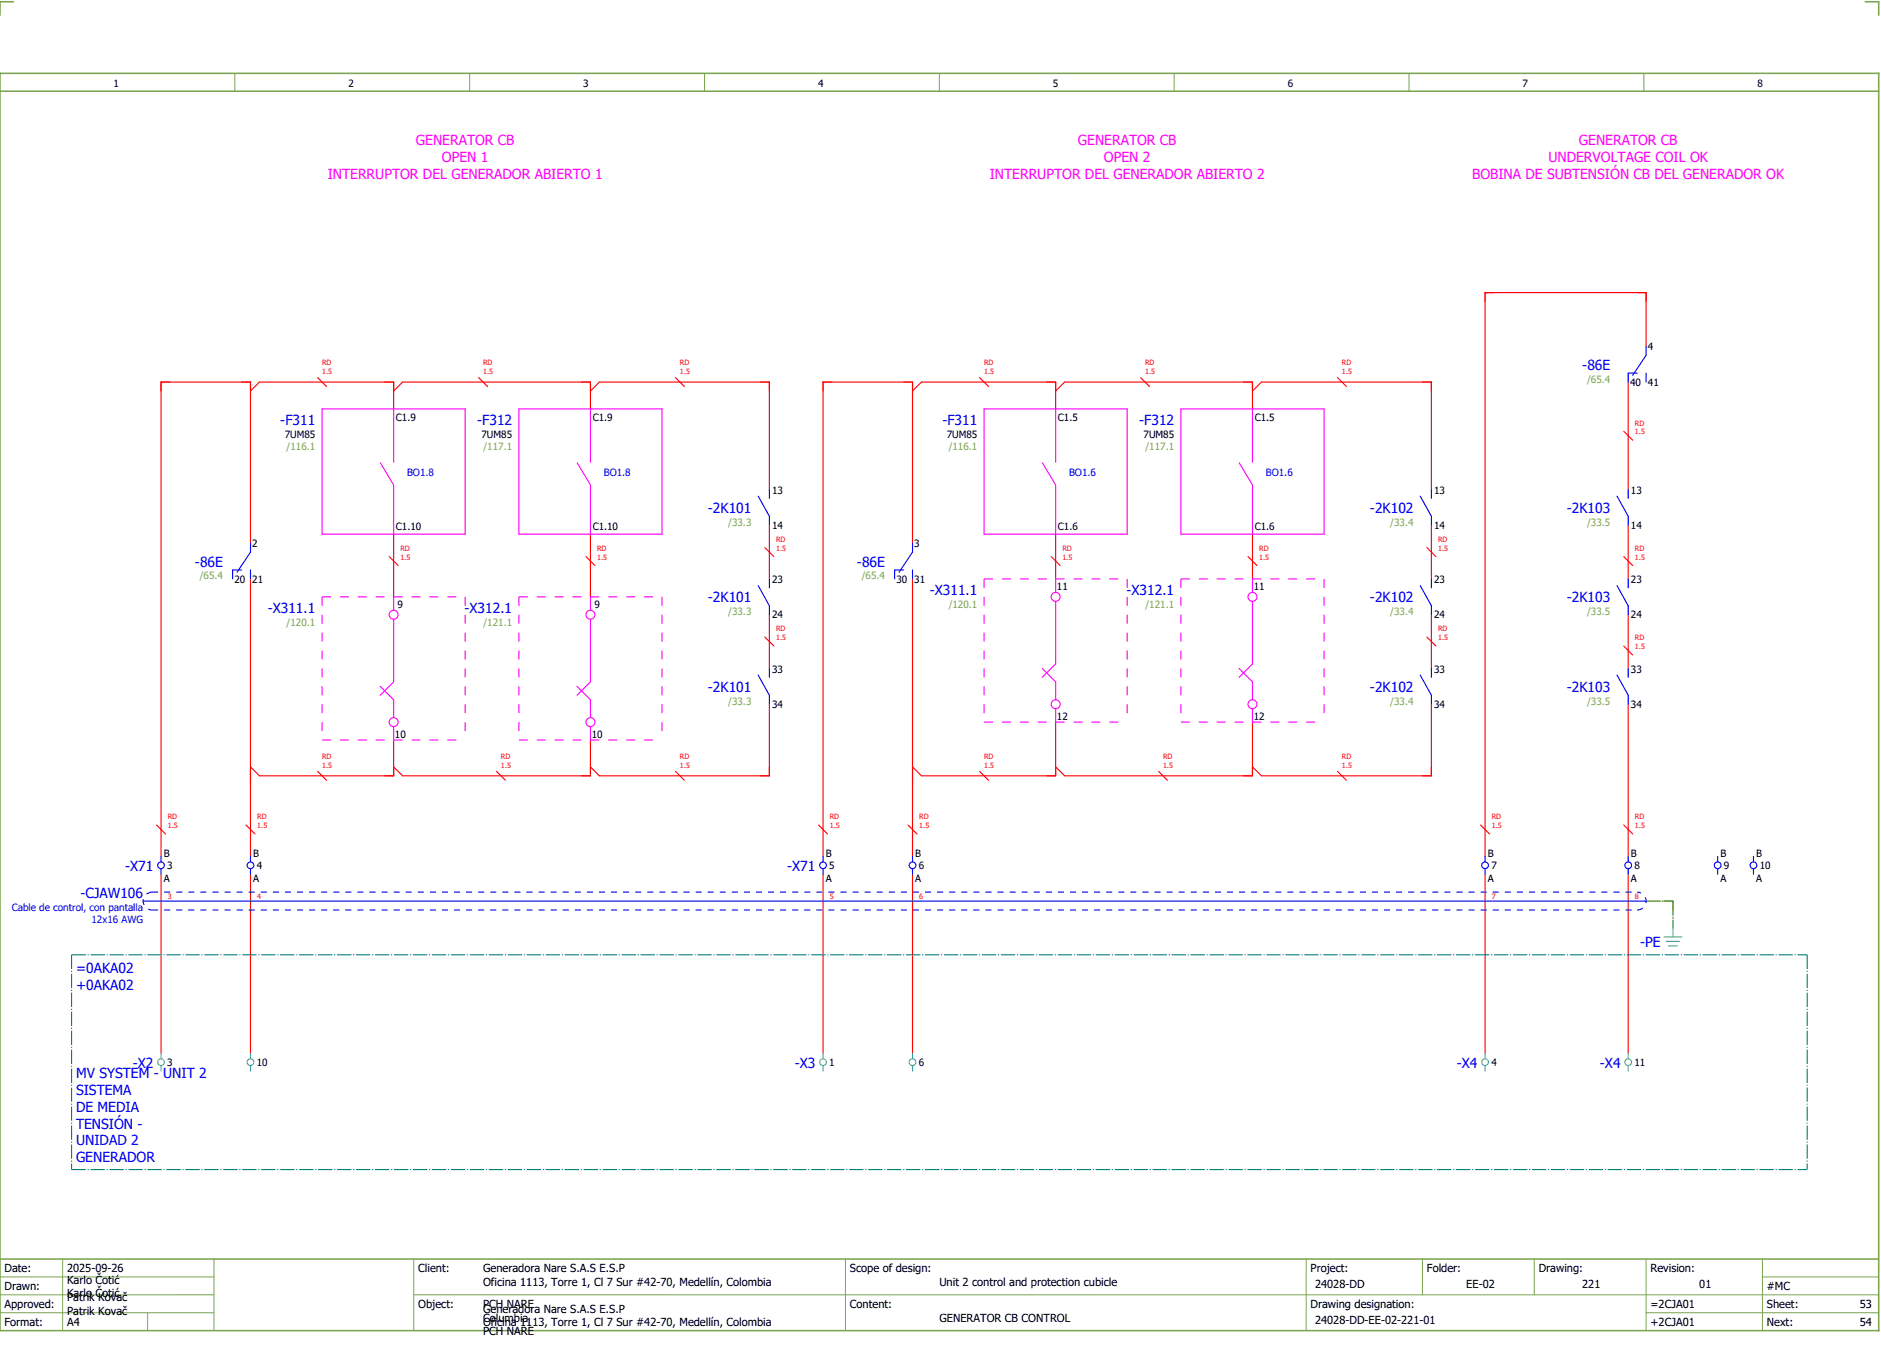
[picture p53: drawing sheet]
<svg xmlns="http://www.w3.org/2000/svg" width="421mm" height="301mm" viewBox="0 0 421 301" stroke-linecap="round" stroke-linejoin="round" font-family="sans-serif">
<defs><g id="words">
<g font-size="3.1" fill="#f0f">
<text x="93" y="32.5">GENERATOR CB</text>
<text x="241" y="32.5">GENERATOR CB</text>
<text x="353" y="32.5">GENERATOR CB</text>
<text x="73.3" y="40">INTERRUPTOR DEL GENERADOR ABIERTO 1</text>
<text x="98.8" y="36.3">OPEN 1</text>
<text x="221.3" y="40">INTERRUPTOR DEL GENERADOR ABIERTO 2</text>
<text x="246.8" y="36.3">OPEN 2</text>
<text x="329.1" y="40">BOBINA DE SUBTENSIÓN CB DEL GENERADOR OK</text>
<text x="346.1" y="36.3">UNDERVOLTAGE COIL OK</text>
</g>
<g font-size="3.1" fill="#00f">
<text x="353.7" y="82.6">-86E</text>
<text x="62.7" y="95">-F311</text>
<text x="106.7" y="95">-F312</text>
<text x="210.7" y="95">-F311</text>
<text x="254.7" y="95">-F312</text>
<text x="158.3" y="114.6">-2K101</text>
<text x="306.3" y="114.6">-2K102</text>
<text x="350.3" y="114.6">-2K103</text>
<text x="43.6" y="126.6">-86E</text>
<text x="191.6" y="126.6">-86E</text>
<text x="59.8" y="137">-X311.1</text>
<text x="103.8" y="137">-X312.1</text>
<text x="158.3" y="134.6">-2K101</text>
<text x="207.8" y="133">-X311.1</text>
<text x="251.8" y="133">-X312.1</text>
<text x="306.3" y="134.6">-2K102</text>
<text x="350.3" y="134.6">-2K103</text>
<text x="158.3" y="154.6">-2K101</text>
<text x="306.3" y="154.6">-2K102</text>
<text x="350.3" y="154.6">-2K103</text>
<text x="28" y="194.6">-X71</text>
<text x="176" y="194.6">-X71</text>
<text x="18" y="200.8">-CJAW106</text>
<text x="366.7" y="211.7">-PE</text>
<text x="17" y="217.5">=0AKA02</text>
<text x="17" y="221.3">+0AKA02</text>
<text x="29.7" y="238.6">-X2</text>
<text x="177.7" y="238.6">-X3</text>
<text x="325.7" y="238.6">-X4</text>
<text x="357.7" y="238.6">-X4</text>
<text x="17" y="241">MV SYSTEM - UNIT 2</text>
<text x="17" y="244.8">SISTEMA</text>
<text x="17" y="248.5">DE MEDIA</text>
<text x="17" y="252.3">TENSIÓN -</text>
<text x="17" y="256">UNIDAD 2</text>
<text x="17" y="259.8">GENERADOR</text>
</g>
<g font-size="2.5">
<text x="1" y="284.4">Date:</text>
<text x="15" y="286.9">Karlo Čotić</text>
<text x="15" y="284.4">2025-09-26</text>
<text x="93.5" y="284.4">Client:</text>
<text x="108" y="284.4">Generadora Nare S.A.S E.S.P</text>
<text x="108" y="287.4">Oficina 1113, Torre 1, Cl 7 Sur #42-70, Medellín, Colombia</text>
<text x="190" y="284.4">Scope of design:</text>
<text x="210" y="287.4">Unit 2 control and protection cubicle</text>
<text x="293" y="284.4">Project:</text>
<text x="294" y="287.9">24028-DD</text>
<text x="319" y="284.4">Folder:</text>
<text x="327.8" y="287.9">EE-02</text>
<text x="344" y="284.4">Drawing:</text>
<text x="353.7" y="287.9">221</text>
<text x="369" y="284.4">Revision:</text>
<text x="379.9" y="287.9">01</text>
<text x="1" y="288.4">Drawn:</text>
<text x="1" y="292.4">Approved:</text>
<text x="15" y="289.9">Karlo Čotić</text>
<text x="15" y="290.9">Patrik Kovač</text>
<text x="15" y="293.9">Patrik Kovač</text>
<text x="93.5" y="292.4">Object:</text>
<text x="108" y="293.4">Generadora Nare S.A.S E.S.P</text>
<text x="108" y="292.4">PCH NARE</text>
<text x="190" y="292.4">Content:</text>
<text x="293" y="292.4">Drawing designation:</text>
<text x="369" y="292.4">=2CJA01</text>
<text x="395" y="292.4">Sheet:</text>
<text x="395" y="288.4">#MC</text>
<text x="415.8" y="292.4">53</text>
<text x="1" y="296.4">Format:</text>
<text x="15" y="296.4">A4</text>
<text x="108" y="296.4">Oficina 1113, Torre 1, Cl 7 Sur #42-70, Medellín, Colombia</text>
<text x="108" y="295.4">Columbia</text>
<text x="108" y="298.4">PCH NARE</text>
<text x="210" y="295.4">GENERATOR CB CONTROL</text>
<text x="294" y="295.9">24028-DD-EE-02-221-01</text>
<text x="369" y="296.4">+2CJA01</text>
<text x="395" y="296.4">Next:</text>
<text x="415.8" y="296.4">54</text>
</g>
<g font-size="2.2">
<text x="25.4" y="19.4">1</text>
<text x="77.9" y="19.4">2</text>
<text x="130.4" y="19.4">3</text>
<text x="182.9" y="19.4">4</text>
<text x="235.4" y="19.4">5</text>
<text x="287.9" y="19.4">6</text>
<text x="340.4" y="19.4">7</text>
<text x="392.9" y="19.4">8</text>
<text x="368.4" y="78.3">4</text>
<text x="364.4" y="86.2">40</text>
<text x="368.4" y="86.2">41</text>
<text x="88.5" y="94.1">C1.9</text>
<text x="132.5" y="94.1">C1.9</text>
<text x="236.5" y="94.1">C1.5</text>
<text x="280.5" y="94.1">C1.5</text>
<text x="63.6" y="97.9">7UM85</text>
<text x="107.6" y="97.9">7UM85</text>
<text x="211.6" y="97.9">7UM85</text>
<text x="255.6" y="97.9">7UM85</text>
<text x="172.6" y="110.3">13</text>
<text x="320.6" y="110.3">13</text>
<text x="364.6" y="110.3">13</text>
<text x="88.5" y="118.4">C1.10</text>
<text x="132.5" y="118.4">C1.10</text>
<text x="172.6" y="118.2">14</text>
<text x="236.5" y="118.4">C1.6</text>
<text x="280.5" y="118.4">C1.6</text>
<text x="320.6" y="118.2">14</text>
<text x="364.6" y="118.2">14</text>
<text x="56.4" y="122.3">2</text>
<text x="204.4" y="122.3">3</text>
<text x="52.4" y="130.2">20</text>
<text x="56.4" y="130.2">21</text>
<text x="172.6" y="130.3">23</text>
<text x="200.4" y="130.2">30</text>
<text x="204.4" y="130.2">31</text>
<text x="236.3" y="131.9">11</text>
<text x="280.3" y="131.9">11</text>
<text x="320.6" y="130.3">23</text>
<text x="364.6" y="130.3">23</text>
<text x="88.9" y="135.9">9</text>
<text x="132.9" y="135.9">9</text>
<text x="172.6" y="138.2">24</text>
<text x="320.6" y="138.2">24</text>
<text x="364.6" y="138.2">24</text>
<text x="172.6" y="150.3">33</text>
<text x="320.6" y="150.3">33</text>
<text x="364.6" y="150.3">33</text>
<text x="172.6" y="158.2">34</text>
<text x="236.3" y="160.9">12</text>
<text x="280.3" y="160.9">12</text>
<text x="320.6" y="158.2">34</text>
<text x="364.6" y="158.2">34</text>
<text x="88.3" y="164.9">10</text>
<text x="132.3" y="164.9">10</text>
<text x="36.6" y="191.5">B</text>
<text x="56.6" y="191.5">B</text>
<text x="184.6" y="191.5">B</text>
<text x="204.6" y="191.5">B</text>
<text x="332.6" y="191.5">B</text>
<text x="364.6" y="191.5">B</text>
<text x="384.6" y="191.5">B</text>
<text x="392.6" y="191.5">B</text>
<text x="36.6" y="197">A</text>
<text x="37.4" y="194.3">3</text>
<text x="56.6" y="197">A</text>
<text x="57.4" y="194.3">4</text>
<text x="184.6" y="197">A</text>
<text x="185.4" y="194.3">5</text>
<text x="204.6" y="197">A</text>
<text x="205.4" y="194.3">6</text>
<text x="332.6" y="197">A</text>
<text x="333.4" y="194.3">7</text>
<text x="364.6" y="197">A</text>
<text x="365.4" y="194.3">8</text>
<text x="384.6" y="197">A</text>
<text x="385.4" y="194.3">9</text>
<text x="392.6" y="197">A</text>
<text x="393.4" y="194.3">10</text>
<text x="37.4" y="238.3">3</text>
<text x="57.4" y="238.3">10</text>
<text x="185.4" y="238.3">1</text>
<text x="205.4" y="238.3">6</text>
<text x="333.4" y="238.3">4</text>
<text x="365.4" y="238.3">11</text>
</g>
<g font-size="2.2" fill="#7ca552">
<text x="354.8" y="85.5">/65.4</text>
<text x="64.1" y="100.6">/116.1</text>
<text x="108.1" y="100.6">/117.1</text>
<text x="212.1" y="100.6">/116.1</text>
<text x="256.1" y="100.6">/117.1</text>
<text x="162.8" y="117.5">/33.3</text>
<text x="310.8" y="117.5">/33.4</text>
<text x="354.8" y="117.5">/33.5</text>
<text x="44.7" y="129.5">/65.4</text>
<text x="192.7" y="129.5">/65.4</text>
<text x="162.8" y="137.5">/33.3</text>
<text x="212.1" y="135.9">/120.1</text>
<text x="256.1" y="135.9">/121.1</text>
<text x="310.8" y="137.5">/33.4</text>
<text x="354.8" y="137.5">/33.5</text>
<text x="64.1" y="139.9">/120.1</text>
<text x="108.1" y="139.9">/121.1</text>
<text x="162.8" y="157.5">/33.3</text>
<text x="310.8" y="157.5">/33.4</text>
<text x="354.8" y="157.5">/33.5</text>
</g>
<g font-size="2.2" fill="#00f">
<text x="91" y="106.3">BO1.8</text>
<text x="135" y="106.3">BO1.8</text>
<text x="239" y="106.3">BO1.6</text>
<text x="283" y="106.3">BO1.6</text>
<text x="2.6" y="203.6">Cable de control, con pantalla</text>
<text x="20.5" y="206.3">12x16 AWG</text>
</g>
<g font-size="1.6" fill="#f00">
<text x="72" y="83.6">1.5</text>
<text x="72" y="81.6">RD</text>
<text x="108" y="83.6">1.5</text>
<text x="108" y="81.6">RD</text>
<text x="152" y="83.6">1.5</text>
<text x="152" y="81.6">RD</text>
<text x="220" y="83.6">1.5</text>
<text x="220" y="81.6">RD</text>
<text x="256" y="83.6">1.5</text>
<text x="256" y="81.6">RD</text>
<text x="300" y="83.6">1.5</text>
<text x="300" y="81.6">RD</text>
<text x="365.5" y="95.1">RD</text>
<text x="365.5" y="97.1">1.5</text>
<text x="89.5" y="125.1">1.5</text>
<text x="89.5" y="123.1">RD</text>
<text x="133.5" y="125.1">1.5</text>
<text x="133.5" y="123.1">RD</text>
<text x="173.5" y="123.1">1.5</text>
<text x="173.5" y="121.1">RD</text>
<text x="237.5" y="125.1">1.5</text>
<text x="237.5" y="123.1">RD</text>
<text x="281.5" y="125.1">1.5</text>
<text x="281.5" y="123.1">RD</text>
<text x="321.5" y="123.1">1.5</text>
<text x="321.5" y="121.1">RD</text>
<text x="365.5" y="125.1">1.5</text>
<text x="365.5" y="123.1">RD</text>
<text x="173.5" y="143.1">1.5</text>
<text x="173.5" y="141.1">RD</text>
<text x="321.5" y="143.1">1.5</text>
<text x="321.5" y="141.1">RD</text>
<text x="365.5" y="143.1">RD</text>
<text x="365.5" y="145.1">1.5</text>
<text x="72" y="171.6">1.5</text>
<text x="72" y="169.6">RD</text>
<text x="112" y="171.6">1.5</text>
<text x="112" y="169.6">RD</text>
<text x="152" y="171.6">1.5</text>
<text x="152" y="169.6">RD</text>
<text x="220" y="171.6">1.5</text>
<text x="220" y="169.6">RD</text>
<text x="260" y="171.6">1.5</text>
<text x="260" y="169.6">RD</text>
<text x="300" y="171.6">1.5</text>
<text x="300" y="169.6">RD</text>
<text x="37.5" y="185.1">1.5</text>
<text x="37.5" y="183.1">RD</text>
<text x="57.5" y="185.1">1.5</text>
<text x="57.5" y="183.1">RD</text>
<text x="185.5" y="185.1">1.5</text>
<text x="185.5" y="183.1">RD</text>
<text x="205.5" y="185.1">1.5</text>
<text x="205.5" y="183.1">RD</text>
<text x="333.5" y="185.1">1.5</text>
<text x="333.5" y="183.1">RD</text>
<text x="365.5" y="185.1">1.5</text>
<text x="365.5" y="183.1">RD</text>
<text x="37.5" y="200.9">3</text>
<text x="57.5" y="200.9">4</text>
<text x="185.5" y="200.9">5</text>
<text x="205.5" y="200.9">6</text>
<text x="333.5" y="200.9">7</text>
<text x="365.5" y="200.9">8</text>
</g>
</g></defs>
<path d="M0 16.4h420v281h-420zM3 .4h-3v3M417 .4h3v3M0 20.4h420M0 281.4h420" fill="none" stroke="#7ca552" stroke-width=".35"/>
<g fill="none" stroke="#7ca552" stroke-width=".22">
<path d="M52.5 16.4v4M105 16.4v4M157.5 16.4v4M210 16.4v4M262.5 16.4v4M315 16.4v4M367.5 16.4v4M0 285.4h47.8M0 293.4h47.8M14 281.4v16M33 293.4v4M47.8 281.4v16"/>
<path d="M47.8 289.4h-47.8M92.5 281.4v16M92.5 289.4h327.5M189 281.4v16M292 281.4v15.8M318 281.4v8M343 281.4v8M368 281.4v15.8M368 293.4h52M394 285.4h26M394 281.4v15.8"/>
</g>
<path d="M368 201.4h6M374 201.4v6" fill="none" stroke="#00be00" stroke-width=".25" stroke-dasharray="3.2 .4 .3 .4"/>
<g fill="none" stroke="#f00" stroke-width=".25">
<path d="M368 77.4v-12h-36v126M56 87.4l2-2h30v6M71 84.4l2 2M88 87.4l2-2h42v6M107 84.4l2 2M132 87.4l2-2h38v24M151 84.4l2 2M204 87.4l2-2h30v6M219 84.4l2 2M236 87.4l2-2h42v6M255 84.4l2 2M280 87.4l2-2h38v24"/>
<path d="M299 84.4l2 2M363 96.4l2 2M364 85.4v24M88 119.4v14M132 119.4v14M172 117.4v12M236 119.4v10M280 119.4v10M320 117.4v12M364 117.4v12M56 121.4v-36h-20v106M56 129.4v62"/>
<path d="M87 124.4l2 2M131 124.4l2 2M171 122.4l2 2M172 137.4v12M204 121.4v-36h-20v106M204 129.4v62M235 124.4l2 2M279 124.4l2 2M319 122.4l2 2M320 137.4v12M363 124.4l2 2M364 137.4v12"/>
<path d="M171 142.4l2 2M172 157.4v16h-38l-2-2M319 142.4l2 2M320 157.4v16h-38l-2-2M363 144.4l2 2M364 157.4v34M71 172.4l2 2M88 165.4v8h-30l-2-2M111 172.4l2 2M132 165.4v8h-42l-2-2M151 172.4l2 2M219 172.4l2 2"/>
<path d="M236 161.4v12h-30l-2-2M259 172.4l2 2M280 161.4v12h-42l-2-2M299 172.4l2 2M35 184.4l2 2M36 195.4v40M55 184.4l2 2M56 195.4v40M183 184.4l2 2M184 195.4v40M203 184.4l2 2M204 195.4v40"/>
<path d="M331 184.4l2 2M332 195.4v40M363 184.4l2 2M364 195.4v40"/>
</g>
<path d="M372 201.4h2M374 201.4v2" fill="none" stroke="#00be00" stroke-width=".25" stroke-dasharray="3.2 .4 .3 .4" stroke-linecap="butt"/>
<g fill="none" stroke="#f0f" stroke-width=".25">
<path d="M72 91.4h32v28h-32zM88 91.4v12M116 91.4h32v28h-32zM132 91.4v12M220 91.4h32v28h-32zM236 91.4v12M264 91.4h32v28h-32zM280 91.4v12M85 103.4l3 5v11M129 103.4l3 5v11M233 103.4l3 5v11M277 103.4l3 5v11"/>
<path d="M88 133.4v3M88 138.4v14l-3 3M132 133.4v3M132 138.4v14l-3 3M236 129.4v3M236 134.4v14l-3 3M280 129.4v3M280 134.4v14l-3 3M85 153.4l3 3v4M129 153.4l3 3v4M233 149.4l3 3v4M236 158.4v3"/>
<path d="M277 149.4l3 3v4M280 158.4v3M88 162.4v3M132 162.4v3"/>
<circle cx="88" cy="137.4" r="1"/>
<circle cx="132" cy="137.4" r="1"/>
<circle cx="236" cy="133.4" r="1"/>
<circle cx="280" cy="133.4" r="1"/>
<circle cx="236" cy="157.4" r="1"/>
<circle cx="280" cy="157.4" r="1"/>
<circle cx="88" cy="161.4" r="1"/>
<circle cx="132" cy="161.4" r="1"/>
</g>
<path d="M16 213.4h388M16 213.4v48M404 213.4v48M16 261.4h388" fill="none" stroke="#007f7f" stroke-width=".25" stroke-dasharray="3.2 .4 .3 .4" stroke-linecap="butt"/>
<g fill="none" stroke="#00f" stroke-width=".25">
<path d="M368 77.4v2l-3 4.5M366 83.4h-2v2M368 83.4v2M169.5 110.9l2.5 4.5v2M172 109.4v2M317.5 110.9l2.5 4.5v2M320 109.4v2M361.5 110.9l2.5 4.5v2M364 109.4v2M54 127.4h-2v2M56 127.4v2M56 121.4v2l-3 4.5"/>
<path d="M169.5 130.9l2.5 4.5v2M172 129.4v2M202 127.4h-2v2M204 127.4v2M204 121.4v2l-3 4.5M317.5 130.9l2.5 4.5v2M320 129.4v2M361.5 130.9l2.5 4.5v2M364 129.4v2M169.5 150.9l2.5 4.5v2M172 149.4v2M317.5 150.9l2.5 4.5v2"/>
<path d="M320 149.4v2M361.5 150.9l2.5 4.5v2M364 149.4v2M36 191.4v1.2M36 194.1v1.3M56 191.4v1.2M56 194.1v1.3M184 191.4v1.2M184 194.1v1.3M204 191.4v1.2M204 194.1v1.3M332 191.4v1.2"/>
<path d="M332 194.1v1.3M364 191.4v1.2M364 194.1v1.3M384 191.4v1.2M384 194.1v1.3M392 191.4v1.2M392 194.1v1.3M32 201.4h336"/>
<circle cx="36" cy="193.4" r=".75"/>
<circle cx="56" cy="193.4" r=".75"/>
<circle cx="184" cy="193.4" r=".75"/>
<circle cx="204" cy="193.4" r=".75"/>
<circle cx="332" cy="193.4" r=".75"/>
<circle cx="364" cy="193.4" r=".75"/>
<circle cx="384" cy="193.4" r=".75"/>
<circle cx="392" cy="193.4" r=".75"/>
</g>
<path d="M34 199.4h332M34 199.4a2 2 0 0 0-2 2 2 2 0 0 0 2 2M34 203.4h332M366 203.4a2 2 0 0 0 2-2 2 2 0 0 0-2-2" fill="none" stroke="#00f" stroke-width=".25" stroke-dasharray="1.4 1.4" stroke-linecap="butt"/>
<g fill="none" stroke="#52a5a5" stroke-width=".25">
<path d="M372 209.4h4M372.5 210.4h3M373 211.4h2M374 207.4v2M36 235.4v1.2M36 238.1v1.3M56 235.4v1.2M56 238.1v1.3M184 235.4v1.2M184 238.1v1.3M204 235.4v1.2M204 238.1v1.3"/>
<path d="M332 235.4v1.2M332 238.1v1.3M364 235.4v1.2M364 238.1v1.3"/>
<circle cx="36" cy="237.4" r=".75"/>
<circle cx="56" cy="237.4" r=".75"/>
<circle cx="184" cy="237.4" r=".75"/>
<circle cx="204" cy="237.4" r=".75"/>
<circle cx="332" cy="237.4" r=".75"/>
<circle cx="364" cy="237.4" r=".75"/>
</g>
<g fill="none" stroke="#f0f" stroke-width=".25" stroke-dasharray="2 2" stroke-linecap="butt">
<path d="M72 133.4h32M72 133.4v32M104 133.4v32M116 133.4h32M116 133.4v32M148 133.4v32M220 129.4h32M220 129.4v32M252 129.4v32M264 129.4h32M264 129.4v32M296 129.4v32"/>
<path d="M72 165.4h32M116 165.4h32M220 161.4h32M264 161.4h32"/>
</g>
<use href="#words"/>
</svg>
